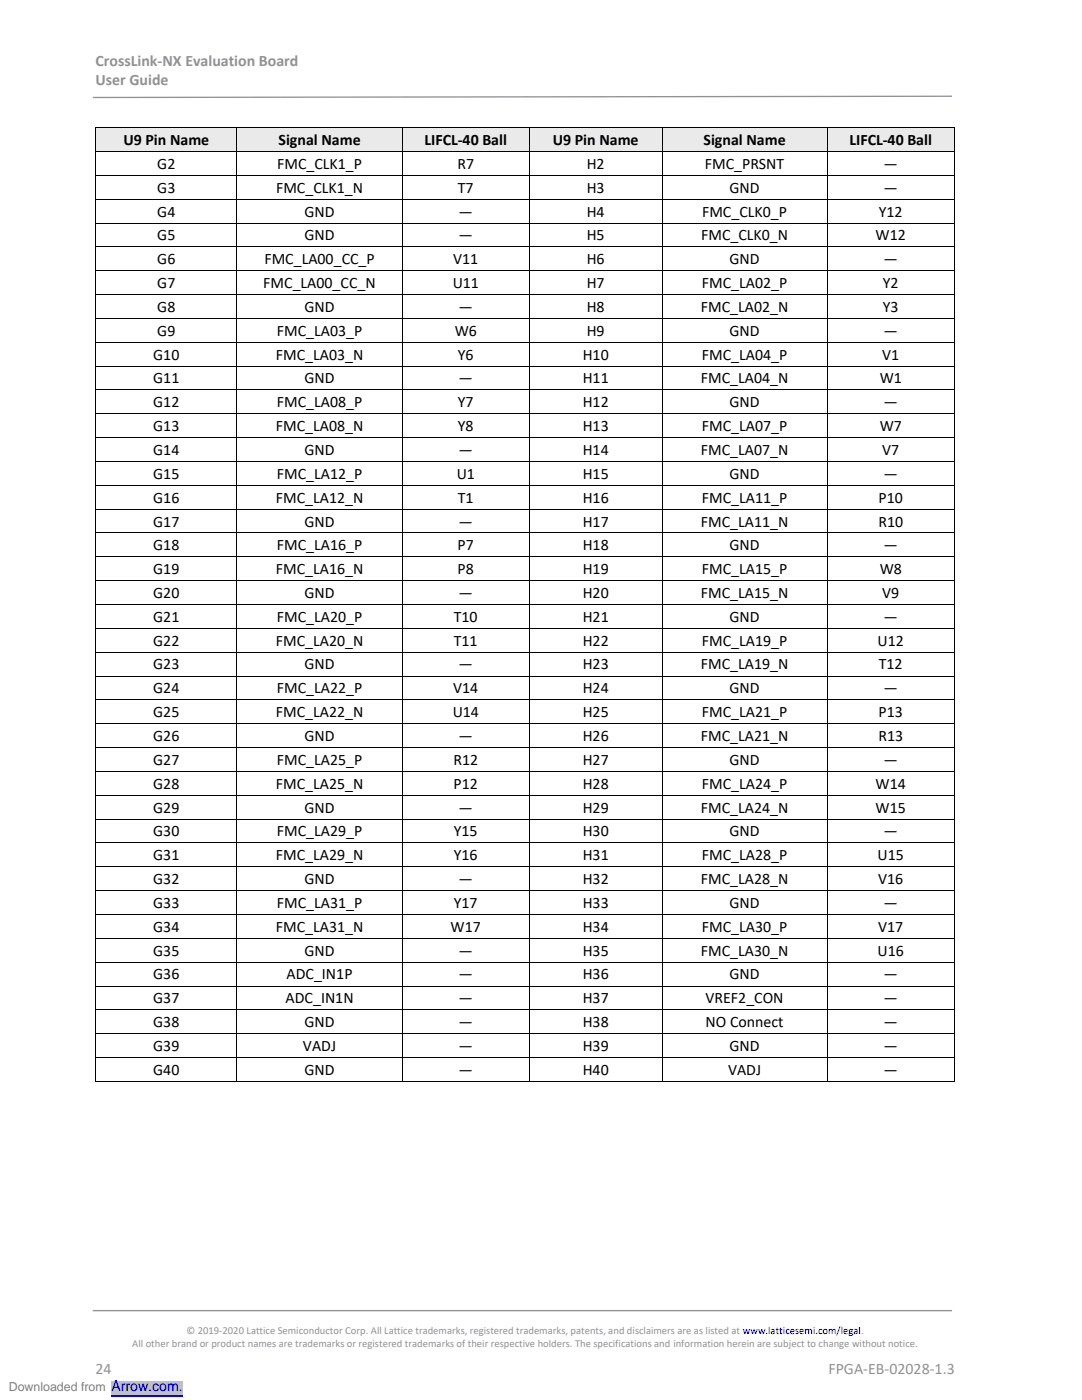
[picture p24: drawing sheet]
<svg xmlns="http://www.w3.org/2000/svg" width="216mm" height="279mm" viewBox="0 0 216 279" stroke-linecap="round" stroke-linejoin="round" font-family="sans-serif">
<defs><g id="words">
<g font-size="3.2" fill="#919195">
<text x="19" y="13.2">CrossLink-NX Evaluation Board</text>
<text x="19" y="17.1">User Guide</text>
<text x="19" y="274.2">24</text>
<text x="165.3" y="274.2">FPGA-EB-02028-1.3</text>
</g>
<g font-size="3.2">
<text x="24.6" y="28.9">U9 Pin Name</text>
<text x="55.6" y="28.9">Signal Name</text>
<text x="84.7" y="28.9">LIFCL-40 Ball</text>
<text x="110.3" y="28.9">U9 Pin Name</text>
<text x="140.4" y="28.9">Signal Name</text>
<text x="169.5" y="28.9">LIFCL-40 Ball</text>
<text x="31.4" y="33.7">G2</text>
<text x="55.3" y="33.7">FMC_CLK1_P</text>
<text x="91.3" y="33.7">R7</text>
<text x="117.1" y="33.7">H2</text>
<text x="140.6" y="33.7">FMC_PRSNT</text>
<text x="176.3" y="33.7">—</text>
<text x="31.4" y="38.5">G3</text>
<text x="55.1" y="38.5">FMC_CLK1_N</text>
<text x="91.4" y="38.5">T7</text>
<text x="117.1" y="38.5">H3</text>
<text x="145.6" y="38.5">GND</text>
<text x="176.3" y="38.5">—</text>
<text x="31.4" y="43.2">G4</text>
<text x="31.4" y="48">G5</text>
<text x="60.8" y="43.2">GND</text>
<text x="60.8" y="48">GND</text>
<text x="91.5" y="43.2">—</text>
<text x="91.5" y="48">—</text>
<text x="117.1" y="43.2">H4</text>
<text x="117.1" y="48">H5</text>
<text x="139.9" y="48">FMC_CLK0_N</text>
<text x="140.1" y="43.2">FMC_CLK0_P</text>
<text x="174.7" y="48">W12</text>
<text x="175.4" y="43.2">Y12</text>
<text x="31.4" y="52.7">G6</text>
<text x="52.8" y="52.7">FMC_LA00_CC_P</text>
<text x="90.4" y="52.7">V11</text>
<text x="117.1" y="52.7">H6</text>
<text x="145.6" y="52.7">GND</text>
<text x="176.3" y="52.7">—</text>
<text x="31.4" y="57.5">G7</text>
<text x="52.5" y="57.5">FMC_LA00_CC_N</text>
<text x="90.3" y="57.5">U11</text>
<text x="117.1" y="57.5">H7</text>
<text x="140.1" y="57.5">FMC_LA02_P</text>
<text x="176.2" y="57.5">Y2</text>
<text x="31.4" y="62.3">G8</text>
<text x="60.8" y="62.3">GND</text>
<text x="91.5" y="62.3">—</text>
<text x="117.1" y="62.3">H8</text>
<text x="139.8" y="62.3">FMC_LA02_N</text>
<text x="176.2" y="62.3">Y3</text>
<text x="30.6" y="71.8">G10</text>
<text x="31.4" y="67">G9</text>
<text x="55" y="71.8">FMC_LA03_N</text>
<text x="55.2" y="67">FMC_LA03_P</text>
<text x="90.7" y="67">W6</text>
<text x="91.4" y="71.8">Y6</text>
<text x="116.3" y="71.8">H10</text>
<text x="117.1" y="67">H9</text>
<text x="140.1" y="71.8">FMC_LA04_P</text>
<text x="145.6" y="67">GND</text>
<text x="176" y="71.8">V1</text>
<text x="176.3" y="67">—</text>
<text x="30.6" y="76.5">G11</text>
<text x="60.8" y="76.5">GND</text>
<text x="91.5" y="76.5">—</text>
<text x="116.3" y="76.5">H11</text>
<text x="139.8" y="76.5">FMC_LA04_N</text>
<text x="175.5" y="76.5">W1</text>
<text x="30.6" y="81.3">G12</text>
<text x="55.2" y="81.3">FMC_LA08_P</text>
<text x="91.4" y="81.3">Y7</text>
<text x="116.3" y="81.3">H12</text>
<text x="145.6" y="81.3">GND</text>
<text x="176.3" y="81.3">—</text>
<text x="30.6" y="86">G13</text>
<text x="55" y="86">FMC_LA08_N</text>
<text x="91.4" y="86">Y8</text>
<text x="116.3" y="86">H13</text>
<text x="140.1" y="86">FMC_LA07_P</text>
<text x="175.5" y="86">W7</text>
<text x="30.6" y="90.8">G14</text>
<text x="30.6" y="95.6">G15</text>
<text x="55.2" y="95.6">FMC_LA12_P</text>
<text x="60.8" y="90.8">GND</text>
<text x="91.1" y="95.6">U1</text>
<text x="91.5" y="90.8">—</text>
<text x="116.3" y="90.8">H14</text>
<text x="116.3" y="95.6">H15</text>
<text x="139.8" y="90.8">FMC_LA07_N</text>
<text x="145.6" y="95.6">GND</text>
<text x="176" y="90.8">V7</text>
<text x="176.3" y="95.6">—</text>
<text x="30.6" y="100.3">G16</text>
<text x="55" y="100.3">FMC_LA12_N</text>
<text x="91.4" y="100.3">T1</text>
<text x="116.3" y="100.3">H16</text>
<text x="140.1" y="100.3">FMC_LA11_P</text>
<text x="175.3" y="100.3">P10</text>
<text x="30.6" y="105.1">G17</text>
<text x="60.8" y="105.1">GND</text>
<text x="91.5" y="105.1">—</text>
<text x="116.3" y="105.1">H17</text>
<text x="139.8" y="105.1">FMC_LA11_N</text>
<text x="175.3" y="105.1">R10</text>
<text x="30.6" y="109.8">G18</text>
<text x="55.2" y="109.8">FMC_LA16_P</text>
<text x="91.3" y="109.8">P7</text>
<text x="116.3" y="109.8">H18</text>
<text x="145.6" y="109.8">GND</text>
<text x="176.3" y="109.8">—</text>
<text x="30.6" y="114.6">G19</text>
<text x="30.6" y="119.3">G20</text>
<text x="55" y="114.6">FMC_LA16_N</text>
<text x="60.8" y="119.3">GND</text>
<text x="91.3" y="114.6">P8</text>
<text x="91.5" y="119.3">—</text>
<text x="116.3" y="114.6">H19</text>
<text x="116.3" y="119.3">H20</text>
<text x="139.8" y="119.3">FMC_LA15_N</text>
<text x="140.1" y="114.6">FMC_LA15_P</text>
<text x="175.5" y="114.6">W8</text>
<text x="176" y="119.3">V9</text>
<text x="30.6" y="124.1">G21</text>
<text x="55.2" y="124.1">FMC_LA20_P</text>
<text x="90.6" y="124.1">T10</text>
<text x="116.3" y="124.1">H21</text>
<text x="145.6" y="124.1">GND</text>
<text x="176.3" y="124.1">—</text>
<text x="30.6" y="128.9">G22</text>
<text x="55" y="128.9">FMC_LA20_N</text>
<text x="90.6" y="128.9">T11</text>
<text x="116.3" y="128.9">H22</text>
<text x="140.1" y="128.9">FMC_LA19_P</text>
<text x="175.1" y="128.9">U12</text>
<text x="30.6" y="133.6">G23</text>
<text x="60.8" y="133.6">GND</text>
<text x="91.5" y="133.6">—</text>
<text x="116.3" y="133.6">H23</text>
<text x="139.8" y="133.6">FMC_LA19_N</text>
<text x="175.4" y="133.6">T12</text>
<text x="30.6" y="138.4">G24</text>
<text x="30.6" y="143.1">G25</text>
<text x="55" y="143.1">FMC_LA22_N</text>
<text x="55.2" y="138.4">FMC_LA22_P</text>
<text x="90.3" y="143.1">U14</text>
<text x="90.4" y="138.4">V14</text>
<text x="116.3" y="138.4">H24</text>
<text x="116.3" y="143.1">H25</text>
<text x="140.1" y="143.1">FMC_LA21_P</text>
<text x="145.6" y="138.4">GND</text>
<text x="175.3" y="143.1">P13</text>
<text x="176.3" y="138.4">—</text>
<text x="30.6" y="147.9">G26</text>
<text x="60.8" y="147.9">GND</text>
<text x="91.5" y="147.9">—</text>
<text x="116.3" y="147.9">H26</text>
<text x="139.8" y="147.9">FMC_LA21_N</text>
<text x="175.3" y="147.9">R13</text>
<text x="30.6" y="152.6">G27</text>
<text x="55.2" y="152.6">FMC_LA25_P</text>
<text x="90.5" y="152.6">R12</text>
<text x="116.3" y="152.6">H27</text>
<text x="145.6" y="152.6">GND</text>
<text x="176.3" y="152.6">—</text>
<text x="30.6" y="157.4">G28</text>
<text x="55" y="157.4">FMC_LA25_N</text>
<text x="90.5" y="157.4">P12</text>
<text x="116.3" y="157.4">H28</text>
<text x="140.1" y="157.4">FMC_LA24_P</text>
<text x="174.7" y="157.4">W14</text>
<text x="30.6" y="162.2">G29</text>
<text x="30.6" y="166.9">G30</text>
<text x="55.2" y="166.9">FMC_LA29_P</text>
<text x="60.8" y="162.2">GND</text>
<text x="90.6" y="166.9">Y15</text>
<text x="91.5" y="162.2">—</text>
<text x="116.3" y="162.2">H29</text>
<text x="116.3" y="166.9">H30</text>
<text x="139.8" y="162.2">FMC_LA24_N</text>
<text x="145.6" y="166.9">GND</text>
<text x="174.7" y="162.2">W15</text>
<text x="176.3" y="166.9">—</text>
<text x="30.6" y="171.7">G31</text>
<text x="55" y="171.7">FMC_LA29_N</text>
<text x="90.6" y="171.7">Y16</text>
<text x="116.3" y="171.7">H31</text>
<text x="140.1" y="171.7">FMC_LA28_P</text>
<text x="175.1" y="171.7">U15</text>
<text x="30.6" y="176.4">G32</text>
<text x="60.8" y="176.4">GND</text>
<text x="91.5" y="176.4">—</text>
<text x="116.3" y="176.4">H32</text>
<text x="139.8" y="176.4">FMC_LA28_N</text>
<text x="175.2" y="176.4">V16</text>
<text x="30.6" y="181.2">G33</text>
<text x="30.6" y="186">G34</text>
<text x="55" y="186">FMC_LA31_N</text>
<text x="55.2" y="181.2">FMC_LA31_P</text>
<text x="89.9" y="186">W17</text>
<text x="90.6" y="181.2">Y17</text>
<text x="116.3" y="181.2">H33</text>
<text x="116.3" y="186">H34</text>
<text x="140.1" y="186">FMC_LA30_P</text>
<text x="145.6" y="181.2">GND</text>
<text x="175.2" y="186">V17</text>
<text x="176.3" y="181.2">—</text>
<text x="30.6" y="190.7">G35</text>
<text x="60.8" y="190.7">GND</text>
<text x="91.5" y="190.7">—</text>
<text x="116.3" y="190.7">H35</text>
<text x="139.8" y="190.7">FMC_LA30_N</text>
<text x="175.1" y="190.7">U16</text>
<text x="30.6" y="195.5">G36</text>
<text x="57.2" y="195.5">ADC_IN1P</text>
<text x="91.5" y="195.5">—</text>
<text x="116.3" y="195.5">H36</text>
<text x="145.6" y="195.5">GND</text>
<text x="176.3" y="195.5">—</text>
<text x="30.6" y="200.2">G37</text>
<text x="57" y="200.2">ADC_IN1N</text>
<text x="91.5" y="200.2">—</text>
<text x="116.3" y="200.2">H37</text>
<text x="140.8" y="200.2">VREF2_CON</text>
<text x="176.3" y="200.2">—</text>
<text x="30.6" y="205">G38</text>
<text x="30.6" y="209.8">G39</text>
<text x="60.5" y="209.8">VADJ</text>
<text x="60.8" y="205">GND</text>
<text x="91.5" y="205">—</text>
<text x="91.5" y="209.8">—</text>
<text x="116.3" y="205">H38</text>
<text x="116.3" y="209.8">H39</text>
<text x="140.8" y="205">NO Connect</text>
<text x="145.6" y="209.8">GND</text>
<text x="176.3" y="205">—</text>
<text x="176.3" y="209.8">—</text>
<text x="30.6" y="214.5">G40</text>
<text x="60.8" y="214.5">GND</text>
<text x="91.5" y="214.5">—</text>
<text x="116.3" y="214.5">H40</text>
<text x="145.3" y="214.5">VADJ</text>
<text x="176.3" y="214.5">—</text>
</g>
<text font-size="2.8" fill="#00f" x="22.2" y="277.6">Arrow.com.</text>
<text font-size="2.5" fill="#808080" x="1.8" y="277.6">Downloaded from</text>
<g font-size="2.1" fill="#919195">
<text x="26.4" y="268.9">All other brand or product names are trademarks or registered trademarks of their respective holders. The specifications and information herein are subject to change without notice.</text>
<text x="37.2" y="266.3">© 2019-2020 Lattice Semiconductor Corp. All Lattice trademarks, registered trademarks, patents, and disclaimers are as listed at www.latticesemi.com/legal.</text>
</g>
</g></defs>
<path d="M190 19.2l-171.5 .3M18.5 261.6h171.5" fill="none" stroke="#919195" stroke-width=".26"/>
<g fill="#eaeaea">
<path d="M19.2 25.6h28v4.6h-28z" fill-rule="evenodd"/>
<path d="M21 25.6h24.4v4.6h-24.4z" fill-rule="evenodd"/>
<path d="M47.3 25.6h32.9v4.6h-32.9z" fill-rule="evenodd"/>
<path d="M49.2 25.6h29.2v4.6h-29.2z" fill-rule="evenodd"/>
<path d="M80.3 25.6h25.3v4.6h-25.3z" fill-rule="evenodd"/>
<path d="M82.2 25.6h21.5v4.6h-21.5z" fill-rule="evenodd"/>
<path d="M105.6 25.6h26.4v4.6h-26.4z" fill-rule="evenodd"/>
<path d="M107.6 25.6h22.6v4.6h-22.6z" fill-rule="evenodd"/>
<path d="M132.1 25.6h32.9v4.6h-32.9z" fill-rule="evenodd"/>
<path d="M134 25.6h29.2v4.6h-29.2z" fill-rule="evenodd"/>
<path d="M165.1 25.6h25.3v4.6h-25.3z" fill-rule="evenodd"/>
<path d="M167 25.6h21.5v4.6h-21.5z" fill-rule="evenodd"/>
</g>
<g fill="#000">
<path d="M19 25.4h.2v.2h-.2z" fill-rule="evenodd"/>
<path d="M19 25.4h.2v.2h-.2z" fill-rule="evenodd"/>
<path d="M19 30.2h.2v.1h-.2z" fill-rule="evenodd"/>
<path d="M19 34.9h.2v.2h-.2z" fill-rule="evenodd"/>
<path d="M19 39.7h.2v.1h-.2z" fill-rule="evenodd"/>
<path d="M47.2 25.4h.2v.2h-.2z" fill-rule="evenodd"/>
<path d="M47.2 30.2h.2v.1h-.2z" fill-rule="evenodd"/>
<path d="M47.2 34.9h.2v.2h-.2z" fill-rule="evenodd"/>
<path d="M47.2 39.7h.2v.1h-.2z" fill-rule="evenodd"/>
<path d="M80.2 25.4h.2v.2h-.2z" fill-rule="evenodd"/>
<path d="M80.2 30.2h.2v.1h-.2z" fill-rule="evenodd"/>
<path d="M80.2 34.9h.2v.2h-.2z" fill-rule="evenodd"/>
<path d="M80.2 39.7h.2v.1h-.2z" fill-rule="evenodd"/>
<path d="M105.6 25.4h.1v.2h-.1z" fill-rule="evenodd"/>
<path d="M105.6 30.2h.1v.1h-.1z" fill-rule="evenodd"/>
<path d="M105.6 34.9h.1v.2h-.1z" fill-rule="evenodd"/>
<path d="M105.6 39.7h.1v.1h-.1z" fill-rule="evenodd"/>
<path d="M132 25.4h.2v.2h-.2z" fill-rule="evenodd"/>
<path d="M132 30.2h.2v.1h-.2z" fill-rule="evenodd"/>
<path d="M132 34.9h.2v.2h-.2z" fill-rule="evenodd"/>
<path d="M132 39.7h.2v.1h-.2z" fill-rule="evenodd"/>
<path d="M165 25.4h.2v.2h-.2z" fill-rule="evenodd"/>
<path d="M165 30.2h.2v.1h-.2z" fill-rule="evenodd"/>
<path d="M165 34.9h.2v.2h-.2z" fill-rule="evenodd"/>
<path d="M165 39.7h.2v.1h-.2z" fill-rule="evenodd"/>
<path d="M190.4 25.4h.1v.2h-.1z" fill-rule="evenodd"/>
<path d="M190.4 25.4h.1v.2h-.1z" fill-rule="evenodd"/>
<path d="M190.4 30.2h.1v.1h-.1z" fill-rule="evenodd"/>
<path d="M190.4 34.9h.1v.2h-.1z" fill-rule="evenodd"/>
<path d="M190.4 39.7h.1v.1h-.1z" fill-rule="evenodd"/>
<path d="M19 44.4h.2v.2h-.2z" fill-rule="evenodd"/>
<path d="M19 49.2h.2v.2h-.2z" fill-rule="evenodd"/>
<path d="M19 54h.2v.1h-.2z" fill-rule="evenodd"/>
<path d="M19 58.7h.2v.2h-.2z" fill-rule="evenodd"/>
<path d="M47.2 44.4h.2v.2h-.2z" fill-rule="evenodd"/>
<path d="M47.2 49.2h.2v.2h-.2z" fill-rule="evenodd"/>
<path d="M47.2 54h.2v.1h-.2z" fill-rule="evenodd"/>
<path d="M47.2 58.7h.2v.2h-.2z" fill-rule="evenodd"/>
<path d="M80.2 44.4h.2v.2h-.2z" fill-rule="evenodd"/>
<path d="M80.2 49.2h.2v.2h-.2z" fill-rule="evenodd"/>
<path d="M80.2 54h.2v.1h-.2z" fill-rule="evenodd"/>
<path d="M80.2 58.7h.2v.2h-.2z" fill-rule="evenodd"/>
<path d="M105.6 44.4h.1v.2h-.1z" fill-rule="evenodd"/>
<path d="M105.6 49.2h.1v.2h-.1z" fill-rule="evenodd"/>
<path d="M105.6 54h.1v.1h-.1z" fill-rule="evenodd"/>
<path d="M105.6 58.7h.1v.2h-.1z" fill-rule="evenodd"/>
<path d="M132 44.4h.2v.2h-.2z" fill-rule="evenodd"/>
<path d="M132 49.2h.2v.2h-.2z" fill-rule="evenodd"/>
<path d="M132 54h.2v.1h-.2z" fill-rule="evenodd"/>
<path d="M132 58.7h.2v.2h-.2z" fill-rule="evenodd"/>
<path d="M165 44.4h.2v.2h-.2z" fill-rule="evenodd"/>
<path d="M165 49.2h.2v.2h-.2z" fill-rule="evenodd"/>
<path d="M165 54h.2v.1h-.2z" fill-rule="evenodd"/>
<path d="M165 58.7h.2v.2h-.2z" fill-rule="evenodd"/>
<path d="M190.4 44.4h.1v.2h-.1z" fill-rule="evenodd"/>
<path d="M190.4 49.2h.1v.2h-.1z" fill-rule="evenodd"/>
<path d="M190.4 54h.1v.1h-.1z" fill-rule="evenodd"/>
<path d="M190.4 58.7h.1v.2h-.1z" fill-rule="evenodd"/>
<path d="M19 63.5h.2v.1h-.2z" fill-rule="evenodd"/>
<path d="M19 68.2h.2v.2h-.2z" fill-rule="evenodd"/>
<path d="M19 73h.2v.2h-.2z" fill-rule="evenodd"/>
<path d="M19 77.7h.2v.2h-.2z" fill-rule="evenodd"/>
<path d="M47.2 63.5h.2v.1h-.2z" fill-rule="evenodd"/>
<path d="M47.2 68.2h.2v.2h-.2z" fill-rule="evenodd"/>
<path d="M47.2 73h.2v.2h-.2z" fill-rule="evenodd"/>
<path d="M47.2 77.7h.2v.2h-.2z" fill-rule="evenodd"/>
<path d="M80.2 63.5h.2v.1h-.2z" fill-rule="evenodd"/>
<path d="M80.2 68.2h.2v.2h-.2z" fill-rule="evenodd"/>
<path d="M80.2 73h.2v.2h-.2z" fill-rule="evenodd"/>
<path d="M80.2 77.7h.2v.2h-.2z" fill-rule="evenodd"/>
<path d="M105.6 63.5h.1v.1h-.1z" fill-rule="evenodd"/>
<path d="M105.6 68.2h.1v.2h-.1z" fill-rule="evenodd"/>
<path d="M105.6 73h.1v.2h-.1z" fill-rule="evenodd"/>
<path d="M105.6 77.7h.1v.2h-.1z" fill-rule="evenodd"/>
<path d="M132 63.5h.2v.1h-.2z" fill-rule="evenodd"/>
<path d="M132 68.2h.2v.2h-.2z" fill-rule="evenodd"/>
<path d="M132 73h.2v.2h-.2z" fill-rule="evenodd"/>
<path d="M132 77.7h.2v.2h-.2z" fill-rule="evenodd"/>
<path d="M165 63.5h.2v.1h-.2z" fill-rule="evenodd"/>
<path d="M165 68.2h.2v.2h-.2z" fill-rule="evenodd"/>
<path d="M165 73h.2v.2h-.2z" fill-rule="evenodd"/>
<path d="M165 77.7h.2v.2h-.2z" fill-rule="evenodd"/>
<path d="M190.4 63.5h.1v.1h-.1z" fill-rule="evenodd"/>
<path d="M190.4 68.2h.1v.2h-.1z" fill-rule="evenodd"/>
<path d="M190.4 73h.1v.2h-.1z" fill-rule="evenodd"/>
<path d="M190.4 77.7h.1v.2h-.1z" fill-rule="evenodd"/>
<path d="M19 82.5h.2v.2h-.2z" fill-rule="evenodd"/>
<path d="M19 87.3h.2v.1h-.2z" fill-rule="evenodd"/>
<path d="M19 92h.2v.2h-.2z" fill-rule="evenodd"/>
<path d="M19 96.8h.2v.2h-.2z" fill-rule="evenodd"/>
<path d="M47.2 82.5h.2v.2h-.2z" fill-rule="evenodd"/>
<path d="M47.2 87.3h.2v.1h-.2z" fill-rule="evenodd"/>
<path d="M47.2 92h.2v.2h-.2z" fill-rule="evenodd"/>
<path d="M47.2 96.8h.2v.2h-.2z" fill-rule="evenodd"/>
<path d="M80.2 82.5h.2v.2h-.2z" fill-rule="evenodd"/>
<path d="M80.2 87.3h.2v.1h-.2z" fill-rule="evenodd"/>
<path d="M80.2 92h.2v.2h-.2z" fill-rule="evenodd"/>
<path d="M80.2 96.8h.2v.2h-.2z" fill-rule="evenodd"/>
<path d="M105.6 82.5h.1v.2h-.1z" fill-rule="evenodd"/>
<path d="M105.6 87.3h.1v.1h-.1z" fill-rule="evenodd"/>
<path d="M105.6 92h.1v.2h-.1z" fill-rule="evenodd"/>
<path d="M105.6 96.8h.1v.2h-.1z" fill-rule="evenodd"/>
<path d="M132 82.5h.2v.2h-.2z" fill-rule="evenodd"/>
<path d="M132 87.3h.2v.1h-.2z" fill-rule="evenodd"/>
<path d="M132 92h.2v.2h-.2z" fill-rule="evenodd"/>
<path d="M132 96.8h.2v.2h-.2z" fill-rule="evenodd"/>
<path d="M165 82.5h.2v.2h-.2z" fill-rule="evenodd"/>
<path d="M165 87.3h.2v.1h-.2z" fill-rule="evenodd"/>
<path d="M165 92h.2v.2h-.2z" fill-rule="evenodd"/>
<path d="M165 96.8h.2v.2h-.2z" fill-rule="evenodd"/>
<path d="M190.4 82.5h.1v.2h-.1z" fill-rule="evenodd"/>
<path d="M190.4 87.3h.1v.1h-.1z" fill-rule="evenodd"/>
<path d="M190.4 92h.1v.2h-.1z" fill-rule="evenodd"/>
<path d="M190.4 96.8h.1v.2h-.1z" fill-rule="evenodd"/>
<path d="M19 101.5h.2v.2h-.2z" fill-rule="evenodd"/>
<path d="M19 106.3h.2v.2h-.2z" fill-rule="evenodd"/>
<path d="M19 111h.2v.2h-.2z" fill-rule="evenodd"/>
<path d="M19 115.8h.2v.2h-.2z" fill-rule="evenodd"/>
<path d="M47.2 101.5h.2v.2h-.2z" fill-rule="evenodd"/>
<path d="M47.2 106.3h.2v.2h-.2z" fill-rule="evenodd"/>
<path d="M47.2 111h.2v.2h-.2z" fill-rule="evenodd"/>
<path d="M47.2 115.8h.2v.2h-.2z" fill-rule="evenodd"/>
<path d="M80.2 101.5h.2v.2h-.2z" fill-rule="evenodd"/>
<path d="M80.2 106.3h.2v.2h-.2z" fill-rule="evenodd"/>
<path d="M80.2 111h.2v.2h-.2z" fill-rule="evenodd"/>
<path d="M80.2 115.8h.2v.2h-.2z" fill-rule="evenodd"/>
<path d="M105.6 101.5h.1v.2h-.1z" fill-rule="evenodd"/>
<path d="M105.6 106.3h.1v.2h-.1z" fill-rule="evenodd"/>
<path d="M105.6 111h.1v.2h-.1z" fill-rule="evenodd"/>
<path d="M105.6 115.8h.1v.2h-.1z" fill-rule="evenodd"/>
<path d="M132 101.5h.2v.2h-.2z" fill-rule="evenodd"/>
<path d="M132 106.3h.2v.2h-.2z" fill-rule="evenodd"/>
<path d="M132 111h.2v.2h-.2z" fill-rule="evenodd"/>
<path d="M132 115.8h.2v.2h-.2z" fill-rule="evenodd"/>
<path d="M165 101.5h.2v.2h-.2z" fill-rule="evenodd"/>
<path d="M165 106.3h.2v.2h-.2z" fill-rule="evenodd"/>
<path d="M165 111h.2v.2h-.2z" fill-rule="evenodd"/>
<path d="M165 115.8h.2v.2h-.2z" fill-rule="evenodd"/>
<path d="M190.4 101.5h.1v.2h-.1z" fill-rule="evenodd"/>
<path d="M190.4 106.3h.1v.2h-.1z" fill-rule="evenodd"/>
<path d="M190.4 111h.1v.2h-.1z" fill-rule="evenodd"/>
<path d="M190.4 115.8h.1v.2h-.1z" fill-rule="evenodd"/>
<path d="M19 120.6h.2v.1h-.2z" fill-rule="evenodd"/>
<path d="M19 125.3h.2v.2h-.2z" fill-rule="evenodd"/>
<path d="M19 130.1h.2v.1h-.2z" fill-rule="evenodd"/>
<path d="M19 134.8h.2v.2h-.2z" fill-rule="evenodd"/>
<path d="M19 139.6h.2v.2h-.2z" fill-rule="evenodd"/>
<path d="M47.2 120.6h.2v.1h-.2z" fill-rule="evenodd"/>
<path d="M47.2 125.3h.2v.2h-.2z" fill-rule="evenodd"/>
<path d="M47.2 130.1h.2v.1h-.2z" fill-rule="evenodd"/>
<path d="M47.2 134.8h.2v.2h-.2z" fill-rule="evenodd"/>
<path d="M47.2 139.6h.2v.2h-.2z" fill-rule="evenodd"/>
<path d="M80.2 120.6h.2v.1h-.2z" fill-rule="evenodd"/>
<path d="M80.2 125.3h.2v.2h-.2z" fill-rule="evenodd"/>
<path d="M80.2 130.1h.2v.1h-.2z" fill-rule="evenodd"/>
<path d="M80.2 134.8h.2v.2h-.2z" fill-rule="evenodd"/>
<path d="M80.2 139.6h.2v.2h-.2z" fill-rule="evenodd"/>
<path d="M105.6 120.6h.1v.1h-.1z" fill-rule="evenodd"/>
<path d="M105.6 125.3h.1v.2h-.1z" fill-rule="evenodd"/>
<path d="M105.6 130.1h.1v.1h-.1z" fill-rule="evenodd"/>
<path d="M105.6 134.8h.1v.2h-.1z" fill-rule="evenodd"/>
<path d="M105.6 139.6h.1v.2h-.1z" fill-rule="evenodd"/>
<path d="M132 120.6h.2v.1h-.2z" fill-rule="evenodd"/>
<path d="M132 125.3h.2v.2h-.2z" fill-rule="evenodd"/>
<path d="M132 130.1h.2v.1h-.2z" fill-rule="evenodd"/>
<path d="M132 134.8h.2v.2h-.2z" fill-rule="evenodd"/>
<path d="M132 139.6h.2v.2h-.2z" fill-rule="evenodd"/>
<path d="M165 120.6h.2v.1h-.2z" fill-rule="evenodd"/>
<path d="M165 125.3h.2v.2h-.2z" fill-rule="evenodd"/>
<path d="M165 130.1h.2v.1h-.2z" fill-rule="evenodd"/>
<path d="M165 134.8h.2v.2h-.2z" fill-rule="evenodd"/>
<path d="M165 139.6h.2v.2h-.2z" fill-rule="evenodd"/>
<path d="M190.4 120.6h.1v.1h-.1z" fill-rule="evenodd"/>
<path d="M190.4 125.3h.1v.2h-.1z" fill-rule="evenodd"/>
<path d="M190.4 130.1h.1v.1h-.1z" fill-rule="evenodd"/>
<path d="M190.4 134.8h.1v.2h-.1z" fill-rule="evenodd"/>
<path d="M190.4 139.6h.1v.2h-.1z" fill-rule="evenodd"/>
<path d="M19 144.3h.2v.2h-.2z" fill-rule="evenodd"/>
<path d="M19 149.1h.2v.2h-.2z" fill-rule="evenodd"/>
<path d="M19 153.9h.2v.1h-.2z" fill-rule="evenodd"/>
<path d="M19 158.6h.2v.2h-.2z" fill-rule="evenodd"/>
<path d="M47.2 144.3h.2v.2h-.2z" fill-rule="evenodd"/>
<path d="M47.2 149.1h.2v.2h-.2z" fill-rule="evenodd"/>
<path d="M47.2 153.9h.2v.1h-.2z" fill-rule="evenodd"/>
<path d="M47.2 158.6h.2v.2h-.2z" fill-rule="evenodd"/>
<path d="M80.2 144.3h.2v.2h-.2z" fill-rule="evenodd"/>
<path d="M80.2 149.1h.2v.2h-.2z" fill-rule="evenodd"/>
<path d="M80.2 153.9h.2v.1h-.2z" fill-rule="evenodd"/>
<path d="M80.2 158.6h.2v.2h-.2z" fill-rule="evenodd"/>
<path d="M105.6 144.3h.1v.2h-.1z" fill-rule="evenodd"/>
<path d="M105.6 149.1h.1v.2h-.1z" fill-rule="evenodd"/>
<path d="M105.6 153.9h.1v.1h-.1z" fill-rule="evenodd"/>
<path d="M105.6 158.6h.1v.2h-.1z" fill-rule="evenodd"/>
<path d="M132 144.3h.2v.2h-.2z" fill-rule="evenodd"/>
<path d="M132 149.1h.2v.2h-.2z" fill-rule="evenodd"/>
<path d="M132 153.9h.2v.1h-.2z" fill-rule="evenodd"/>
<path d="M132 158.6h.2v.2h-.2z" fill-rule="evenodd"/>
<path d="M165 144.3h.2v.2h-.2z" fill-rule="evenodd"/>
<path d="M165 149.1h.2v.2h-.2z" fill-rule="evenodd"/>
<path d="M165 153.9h.2v.1h-.2z" fill-rule="evenodd"/>
<path d="M165 158.6h.2v.2h-.2z" fill-rule="evenodd"/>
<path d="M190.4 144.3h.1v.2h-.1z" fill-rule="evenodd"/>
<path d="M190.4 149.1h.1v.2h-.1z" fill-rule="evenodd"/>
<path d="M190.4 153.9h.1v.1h-.1z" fill-rule="evenodd"/>
<path d="M190.4 158.6h.1v.2h-.1z" fill-rule="evenodd"/>
<path d="M19 163.4h.2v.1h-.2z" fill-rule="evenodd"/>
<path d="M19 168.1h.2v.2h-.2z" fill-rule="evenodd"/>
<path d="M19 172.9h.2v.2h-.2z" fill-rule="evenodd"/>
<path d="M19 177.7h.2v.1h-.2z" fill-rule="evenodd"/>
<path d="M47.2 163.4h.2v.1h-.2z" fill-rule="evenodd"/>
<path d="M47.2 168.1h.2v.2h-.2z" fill-rule="evenodd"/>
<path d="M47.2 172.9h.2v.2h-.2z" fill-rule="evenodd"/>
<path d="M47.2 177.7h.2v.1h-.2z" fill-rule="evenodd"/>
<path d="M80.2 163.4h.2v.1h-.2z" fill-rule="evenodd"/>
<path d="M80.2 168.1h.2v.2h-.2z" fill-rule="evenodd"/>
<path d="M80.2 172.9h.2v.2h-.2z" fill-rule="evenodd"/>
<path d="M80.2 177.7h.2v.1h-.2z" fill-rule="evenodd"/>
<path d="M105.6 163.4h.1v.1h-.1z" fill-rule="evenodd"/>
<path d="M105.6 168.1h.1v.2h-.1z" fill-rule="evenodd"/>
<path d="M105.6 172.9h.1v.2h-.1z" fill-rule="evenodd"/>
<path d="M105.6 177.7h.1v.1h-.1z" fill-rule="evenodd"/>
<path d="M132 163.4h.2v.1h-.2z" fill-rule="evenodd"/>
<path d="M132 168.1h.2v.2h-.2z" fill-rule="evenodd"/>
<path d="M132 172.9h.2v.2h-.2z" fill-rule="evenodd"/>
<path d="M132 177.7h.2v.1h-.2z" fill-rule="evenodd"/>
<path d="M165 163.4h.2v.1h-.2z" fill-rule="evenodd"/>
<path d="M165 168.1h.2v.2h-.2z" fill-rule="evenodd"/>
<path d="M165 172.9h.2v.2h-.2z" fill-rule="evenodd"/>
<path d="M165 177.7h.2v.1h-.2z" fill-rule="evenodd"/>
<path d="M190.4 163.4h.1v.1h-.1z" fill-rule="evenodd"/>
<path d="M190.4 168.1h.1v.2h-.1z" fill-rule="evenodd"/>
<path d="M190.4 172.9h.1v.2h-.1z" fill-rule="evenodd"/>
<path d="M190.4 177.7h.1v.1h-.1z" fill-rule="evenodd"/>
<path d="M19 182.4h.2v.2h-.2z" fill-rule="evenodd"/>
<path d="M19 187.2h.2v.1h-.2z" fill-rule="evenodd"/>
<path d="M19 191.9h.2v.2h-.2z" fill-rule="evenodd"/>
<path d="M19 196.7h.2v.2h-.2z" fill-rule="evenodd"/>
<path d="M47.2 182.4h.2v.2h-.2z" fill-rule="evenodd"/>
<path d="M47.2 187.2h.2v.1h-.2z" fill-rule="evenodd"/>
<path d="M47.2 191.9h.2v.2h-.2z" fill-rule="evenodd"/>
<path d="M47.2 196.7h.2v.2h-.2z" fill-rule="evenodd"/>
<path d="M80.2 182.4h.2v.2h-.2z" fill-rule="evenodd"/>
<path d="M80.2 187.2h.2v.1h-.2z" fill-rule="evenodd"/>
<path d="M80.2 191.9h.2v.2h-.2z" fill-rule="evenodd"/>
<path d="M80.2 196.7h.2v.2h-.2z" fill-rule="evenodd"/>
<path d="M105.6 182.4h.1v.2h-.1z" fill-rule="evenodd"/>
<path d="M105.6 187.2h.1v.1h-.1z" fill-rule="evenodd"/>
<path d="M105.6 191.9h.1v.2h-.1z" fill-rule="evenodd"/>
<path d="M105.6 196.7h.1v.2h-.1z" fill-rule="evenodd"/>
<path d="M132 182.4h.2v.2h-.2z" fill-rule="evenodd"/>
<path d="M132 187.2h.2v.1h-.2z" fill-rule="evenodd"/>
<path d="M132 191.9h.2v.2h-.2z" fill-rule="evenodd"/>
<path d="M132 196.7h.2v.2h-.2z" fill-rule="evenodd"/>
<path d="M165 182.4h.2v.2h-.2z" fill-rule="evenodd"/>
<path d="M165 187.2h.2v.1h-.2z" fill-rule="evenodd"/>
<path d="M165 191.9h.2v.2h-.2z" fill-rule="evenodd"/>
<path d="M165 196.7h.2v.2h-.2z" fill-rule="evenodd"/>
<path d="M190.4 182.4h.1v.2h-.1z" fill-rule="evenodd"/>
<path d="M190.4 187.2h.1v.1h-.1z" fill-rule="evenodd"/>
<path d="M190.4 191.9h.1v.2h-.1z" fill-rule="evenodd"/>
<path d="M190.4 196.7h.1v.2h-.1z" fill-rule="evenodd"/>
<path d="M19 201.5h.2v.1h-.2z" fill-rule="evenodd"/>
<path d="M19 206.2h.2v.2h-.2z" fill-rule="evenodd"/>
<path d="M19 211h.2v.1h-.2z" fill-rule="evenodd"/>
<path d="M19 215.7h.2v.2h-.2z" fill-rule="evenodd"/>
<path d="M19 215.7h.2v.2h-.2z" fill-rule="evenodd"/>
<path d="M47.2 201.5h.2v.1h-.2z" fill-rule="evenodd"/>
<path d="M47.2 206.2h.2v.2h-.2z" fill-rule="evenodd"/>
<path d="M47.2 211h.2v.1h-.2z" fill-rule="evenodd"/>
<path d="M47.2 215.7h.2v.2h-.2z" fill-rule="evenodd"/>
<path d="M80.2 201.5h.2v.1h-.2z" fill-rule="evenodd"/>
<path d="M80.2 206.2h.2v.2h-.2z" fill-rule="evenodd"/>
<path d="M80.2 211h.2v.1h-.2z" fill-rule="evenodd"/>
<path d="M80.2 215.7h.2v.2h-.2z" fill-rule="evenodd"/>
<path d="M105.6 201.5h.1v.1h-.1z" fill-rule="evenodd"/>
<path d="M105.6 206.2h.1v.2h-.1z" fill-rule="evenodd"/>
<path d="M105.6 211h.1v.1h-.1z" fill-rule="evenodd"/>
<path d="M105.6 215.7h.1v.2h-.1z" fill-rule="evenodd"/>
<path d="M132 201.5h.2v.1h-.2z" fill-rule="evenodd"/>
<path d="M132 206.2h.2v.2h-.2z" fill-rule="evenodd"/>
<path d="M132 211h.2v.1h-.2z" fill-rule="evenodd"/>
<path d="M132 215.7h.2v.2h-.2z" fill-rule="evenodd"/>
<path d="M165 201.5h.2v.1h-.2z" fill-rule="evenodd"/>
<path d="M165 206.2h.2v.2h-.2z" fill-rule="evenodd"/>
<path d="M165 211h.2v.1h-.2z" fill-rule="evenodd"/>
<path d="M165 215.7h.2v.2h-.2z" fill-rule="evenodd"/>
<path d="M190.4 201.5h.1v.1h-.1z" fill-rule="evenodd"/>
<path d="M190.4 206.2h.1v.2h-.1z" fill-rule="evenodd"/>
<path d="M190.4 211h.1v.1h-.1z" fill-rule="evenodd"/>
<path d="M190.4 215.7h.1v.2h-.1z" fill-rule="evenodd"/>
<path d="M190.4 215.7h.1v.2h-.1z" fill-rule="evenodd"/>
</g>
<g fill="none" stroke="#000" stroke-width=".2">
<path d="M19.1 25.6v4.6M19.1 30.3v4.6M19.1 35.1v4.6M19.1 39.8v4.6M19.2 25.5h28M19.2 30.2h28M19.2 35h28M19.2 39.8h28M47.3 25.6v4.6M47.3 30.3v4.6M47.3 35.1v4.6M47.3 39.8v4.6"/>
<path d="M47.4 25.5h32.8M47.4 30.2h32.8M47.4 35h32.8M47.4 39.8h32.8M80.3 25.6v4.6M80.3 30.3v4.6M80.3 35.1v4.6M80.3 39.8v4.6M80.4 25.5h25.2M80.4 30.2h25.2M80.4 35h25.2M80.4 39.8h25.2"/>
<path d="M105.6 25.6v4.6M105.6 30.3v4.6M105.6 35.1v4.6M105.6 39.8v4.6M105.7 25.5h26.3M105.7 30.2h26.3M105.7 35h26.3M105.7 39.8h26.3M132.1 25.6v4.6M132.1 30.3v4.6M132.1 35.1v4.6M132.1 39.8v4.6"/>
<path d="M132.2 25.5h32.8M132.2 30.2h32.8M132.2 35h32.8M132.2 39.8h32.8M165.1 25.6v4.6M165.1 30.3v4.6M165.1 35.1v4.6M165.1 39.8v4.6M165.2 25.5h25.2M165.2 30.2h25.2M165.2 35h25.2M165.2 39.8h25.2"/>
<path d="M190.4 25.6v4.6M190.4 30.3v4.6M190.4 35.1v4.6M190.4 39.8v4.6M19.1 44.6v4.6M19.1 49.4v4.6M19.1 54.1v4.6M19.1 58.9v4.6M19.2 44.5h28M19.2 49.3h28M19.2 54h28M19.2 58.8h28"/>
<path d="M47.3 44.6v4.6M47.3 49.4v4.6M47.3 54.1v4.6M47.3 58.9v4.6M47.4 44.5h32.8M47.4 49.3h32.8M47.4 54h32.8M47.4 58.8h32.8M80.3 44.6v4.6M80.3 49.4v4.6M80.3 54.1v4.6M80.3 58.9v4.6"/>
<path d="M80.4 44.5h25.2M80.4 49.3h25.2M80.4 54h25.2M80.4 58.8h25.2M105.6 44.6v4.6M105.6 49.4v4.6M105.6 54.1v4.6M105.6 58.9v4.6M105.7 44.5h26.3M105.7 49.3h26.3M105.7 54h26.3M105.7 58.8h26.3"/>
<path d="M132.1 44.6v4.6M132.1 49.4v4.6M132.1 54.1v4.6M132.1 58.9v4.6M132.2 44.5h32.8M132.2 49.3h32.8M132.2 54h32.8M132.2 58.8h32.8M165.1 44.6v4.6M165.1 49.4v4.6M165.1 54.1v4.6M165.1 58.9v4.6"/>
<path d="M165.2 44.5h25.2M165.2 49.3h25.2M165.2 54h25.2M165.2 58.8h25.2M190.4 44.6v4.6M190.4 49.4v4.6M190.4 54.1v4.6M190.4 58.9v4.6M19.1 63.6v4.6M19.1 68.4v4.6M19.1 73.2v4.5M19.1 77.9v4.6"/>
<path d="M19.2 63.5h28M19.2 68.3h28M19.2 73.1h28M19.2 77.8h28M47.3 63.6v4.6M47.3 68.4v4.6M47.3 73.2v4.5M47.3 77.9v4.6M47.4 63.5h32.8M47.4 68.3h32.8M47.4 73.1h32.8M47.4 77.8h32.8"/>
<path d="M80.3 63.6v4.6M80.3 68.4v4.6M80.3 73.2v4.5M80.3 77.9v4.6M80.4 63.5h25.2M80.4 68.3h25.2M80.4 73.1h25.2M80.4 77.8h25.2M105.6 63.6v4.6M105.6 68.4v4.6M105.6 73.2v4.5M105.6 77.9v4.6"/>
<path d="M105.7 63.5h26.3M105.7 68.3h26.3M105.7 73.1h26.3M105.7 77.8h26.3M132.1 63.6v4.6M132.1 68.4v4.6M132.1 73.2v4.5M132.1 77.9v4.6M132.2 63.5h32.8M132.2 68.3h32.8M132.2 73.1h32.8M132.2 77.8h32.8"/>
<path d="M165.1 63.6v4.6M165.1 68.4v4.6M165.1 73.2v4.5M165.1 77.9v4.6M165.2 63.5h25.2M165.2 68.3h25.2M165.2 73.1h25.2M165.2 77.8h25.2M190.4 63.6v4.6M190.4 68.4v4.6M190.4 73.2v4.5M190.4 77.9v4.6"/>
<path d="M19.1 82.7v4.6M19.1 87.4v4.6M19.1 92.2v4.6M19.1 97v4.5M19.2 82.6h28M19.2 87.3h28M19.2 92.1h28M19.2 96.9h28M47.3 82.7v4.6M47.3 87.4v4.6M47.3 92.2v4.6M47.3 97v4.5"/>
<path d="M47.4 82.6h32.8M47.4 87.3h32.8M47.4 92.1h32.8M47.4 96.9h32.8M80.3 82.7v4.6M80.3 87.4v4.6M80.3 92.2v4.6M80.3 97v4.5M80.4 82.6h25.2M80.4 87.3h25.2M80.4 92.1h25.2M80.4 96.9h25.2"/>
<path d="M105.6 82.7v4.6M105.6 87.4v4.6M105.6 92.2v4.6M105.6 97v4.5M105.7 82.6h26.3M105.7 87.3h26.3M105.7 92.1h26.3M105.7 96.9h26.3M132.1 82.7v4.6M132.1 87.4v4.6M132.1 92.2v4.6M132.1 97v4.5"/>
<path d="M132.2 82.6h32.8M132.2 87.3h32.8M132.2 92.1h32.8M132.2 96.9h32.8M165.1 82.7v4.6M165.1 87.4v4.6M165.1 92.2v4.6M165.1 97v4.5M165.2 82.6h25.2M165.2 87.3h25.2M165.2 92.1h25.2M165.2 96.9h25.2"/>
<path d="M190.4 82.7v4.6M190.4 87.4v4.6M190.4 92.2v4.6M190.4 97v4.5M19.1 101.7v4.6M19.1 106.5v4.5M19.1 111.2v4.6M19.1 116v4.6M19.2 101.6h28M19.2 106.4h28M19.2 111.1h28M19.2 115.9h28"/>
<path d="M47.3 101.7v4.6M47.3 106.5v4.5M47.3 111.2v4.6M47.3 116v4.6M47.4 101.6h32.8M47.4 106.4h32.8M47.4 111.1h32.8M47.4 115.9h32.8M80.3 101.7v4.6M80.3 106.5v4.5M80.3 111.2v4.6M80.3 116v4.6"/>
<path d="M80.4 101.6h25.2M80.4 106.4h25.2M80.4 111.1h25.2M80.4 115.9h25.2M105.6 101.7v4.6M105.6 106.5v4.5M105.6 111.2v4.6M105.6 116v4.6M105.7 101.6h26.3M105.7 106.4h26.3M105.7 111.1h26.3M105.7 115.9h26.3"/>
<path d="M132.1 101.7v4.6M132.1 106.5v4.5M132.1 111.2v4.6M132.1 116v4.6M132.2 101.6h32.8M132.2 106.4h32.8M132.2 111.1h32.8M132.2 115.9h32.8M165.1 101.7v4.6M165.1 106.5v4.5M165.1 111.2v4.6M165.1 116v4.6"/>
<path d="M165.2 101.6h25.2M165.2 106.4h25.2M165.2 111.1h25.2M165.2 115.9h25.2M190.4 101.7v4.6M190.4 106.5v4.5M190.4 111.2v4.6M190.4 116v4.6M19.1 120.7v4.6M19.1 125.5v4.6M19.1 130.2v4.6M19.1 135v4.6"/>
<path d="M19.1 139.8v4.5M19.2 120.6h28M19.2 125.4h28M19.2 130.2h28M19.2 134.9h28M19.2 139.7h28M47.3 120.7v4.6M47.3 125.5v4.6M47.3 130.2v4.6M47.3 135v4.6M47.3 139.8v4.5M47.4 120.6h32.8"/>
<path d="M47.4 125.4h32.8M47.4 130.2h32.8M47.4 134.9h32.8M47.4 139.7h32.8M80.3 120.7v4.6M80.3 125.5v4.6M80.3 130.2v4.6M80.3 135v4.6M80.3 139.8v4.5M80.4 120.6h25.2M80.4 125.4h25.2M80.4 130.2h25.2"/>
<path d="M80.4 134.9h25.2M80.4 139.7h25.2M105.6 120.7v4.6M105.6 125.5v4.6M105.6 130.2v4.6M105.6 135v4.6M105.6 139.8v4.5M105.7 120.6h26.3M105.7 125.4h26.3M105.7 130.2h26.3M105.7 134.9h26.3M105.7 139.7h26.3"/>
<path d="M132.1 120.7v4.6M132.1 125.5v4.6M132.1 130.2v4.6M132.1 135v4.6M132.1 139.8v4.5M132.2 120.6h32.8M132.2 125.4h32.8M132.2 130.2h32.8M132.2 134.9h32.8M132.2 139.7h32.8M165.1 120.7v4.6M165.1 125.5v4.6"/>
<path d="M165.1 130.2v4.6M165.1 135v4.6M165.1 139.8v4.5M165.2 120.6h25.2M165.2 125.4h25.2M165.2 130.2h25.2M165.2 134.9h25.2M165.2 139.7h25.2M190.4 120.7v4.6M190.4 125.5v4.6M190.4 130.2v4.6M190.4 135v4.6"/>
<path d="M190.4 139.8v4.5M19.1 144.5v4.6M19.1 149.3v4.6M19.1 154v4.6M19.1 158.8v4.6M19.2 144.4h28M19.2 149.2h28M19.2 154h28M19.2 158.7h28M47.3 144.5v4.6M47.3 149.3v4.6M47.3 154v4.6"/>
<path d="M47.3 158.8v4.6M47.4 144.4h32.8M47.4 149.2h32.8M47.4 154h32.8M47.4 158.7h32.8M80.3 144.5v4.6M80.3 149.3v4.6M80.3 154v4.6M80.3 158.8v4.6M80.4 144.4h25.2M80.4 149.2h25.2M80.4 154h25.2"/>
<path d="M80.4 158.7h25.2M105.6 144.5v4.6M105.6 149.3v4.6M105.6 154v4.6M105.6 158.8v4.6M105.7 144.4h26.3M105.7 149.2h26.3M105.7 154h26.3M105.7 158.7h26.3M132.1 144.5v4.6M132.1 149.3v4.6M132.1 154v4.6"/>
<path d="M132.1 158.8v4.6M132.2 144.4h32.8M132.2 149.2h32.8M132.2 154h32.8M132.2 158.7h32.8M165.1 144.5v4.6M165.1 149.3v4.6M165.1 154v4.6M165.1 158.8v4.6M165.2 144.4h25.2M165.2 149.2h25.2M165.2 154h25.2"/>
<path d="M165.2 158.7h25.2M190.4 144.5v4.6M190.4 149.3v4.6M190.4 154v4.6M190.4 158.8v4.6M19.1 163.5v4.6M19.1 168.3v4.6M19.1 173.1v4.6M19.1 177.8v4.6M19.2 163.5h28M19.2 168.2h28M19.2 173h28"/>
<path d="M19.2 177.8h28M47.3 163.5v4.6M47.3 168.3v4.6M47.3 173.1v4.6M47.3 177.8v4.6M47.4 163.5h32.8M47.4 168.2h32.8M47.4 173h32.8M47.4 177.8h32.8M80.3 163.5v4.6M80.3 168.3v4.6M80.3 173.1v4.6"/>
<path d="M80.3 177.8v4.6M80.4 163.5h25.2M80.4 168.2h25.2M80.4 173h25.2M80.4 177.8h25.2M105.6 163.5v4.6M105.6 168.3v4.6M105.6 173.1v4.6M105.6 177.8v4.6M105.7 163.5h26.3M105.7 168.2h26.3M105.7 173h26.3"/>
<path d="M105.7 177.8h26.3M132.1 163.5v4.6M132.1 168.3v4.6M132.1 173.1v4.6M132.1 177.8v4.6M132.2 163.5h32.8M132.2 168.2h32.8M132.2 173h32.8M132.2 177.8h32.8M165.1 163.5v4.6M165.1 168.3v4.6M165.1 173.1v4.6"/>
<path d="M165.1 177.8v4.6M165.2 163.5h25.2M165.2 168.2h25.2M165.2 173h25.2M165.2 177.8h25.2M190.4 163.5v4.6M190.4 168.3v4.6M190.4 173.1v4.6M190.4 177.8v4.6M19.1 182.6v4.6M19.1 187.3v4.6M19.1 192.1v4.6"/>
<path d="M19.1 196.9v4.6M19.2 182.5h28M19.2 187.3h28M19.2 192h28M19.2 196.8h28M47.3 182.6v4.6M47.3 187.3v4.6M47.3 192.1v4.6M47.3 196.9v4.6M47.4 182.5h32.8M47.4 187.3h32.8M47.4 192h32.8"/>
<path d="M47.4 196.8h32.8M80.3 182.6v4.6M80.3 187.3v4.6M80.3 192.1v4.6M80.3 196.9v4.6M80.4 182.5h25.2M80.4 187.3h25.2M80.4 192h25.2M80.4 196.8h25.2M105.6 182.6v4.6M105.6 187.3v4.6M105.6 192.1v4.6"/>
<path d="M105.6 196.9v4.6M105.7 182.5h26.3M105.7 187.3h26.3M105.7 192h26.3M105.7 196.8h26.3M132.1 182.6v4.6M132.1 187.3v4.6M132.1 192.1v4.6M132.1 196.9v4.6M132.2 182.5h32.8M132.2 187.3h32.8M132.2 192h32.8"/>
<path d="M132.2 196.8h32.8M165.1 182.6v4.6M165.1 187.3v4.6M165.1 192.1v4.6M165.1 196.9v4.6M165.2 182.5h25.2M165.2 187.3h25.2M165.2 192h25.2M165.2 196.8h25.2M190.4 182.6v4.6M190.4 187.3v4.6M190.4 192.1v4.6"/>
<path d="M190.4 196.9v4.6M19.1 201.6v4.6M19.1 206.4v4.6M19.1 211.1v4.6M19.2 201.5h28M19.2 206.3h28M19.2 211h28M19.2 215.8h28M47.3 201.6v4.6M47.3 206.4v4.6M47.3 211.1v4.6M47.4 201.5h32.8"/>
<path d="M47.4 206.3h32.8M47.4 211h32.8M47.4 215.8h32.8M80.3 201.6v4.6M80.3 206.4v4.6M80.3 211.1v4.6M80.4 201.5h25.2M80.4 206.3h25.2M80.4 211h25.2M80.4 215.8h25.2M105.6 201.6v4.6M105.6 206.4v4.6"/>
<path d="M105.6 211.1v4.6M105.7 201.5h26.3M105.7 206.3h26.3M105.7 211h26.3M105.7 215.8h26.3M132.1 201.6v4.6M132.1 206.4v4.6M132.1 211.1v4.6M132.2 201.5h32.8M132.2 206.3h32.8M132.2 211h32.8M132.2 215.8h32.8"/>
<path d="M165.1 201.6v4.6M165.1 206.4v4.6M165.1 211.1v4.6M165.2 201.5h25.2M165.2 206.3h25.2M165.2 211h25.2M165.2 215.8h25.2M190.4 201.6v4.6M190.4 206.4v4.6M190.4 211.1v4.6"/>
</g>
<path d="M0 276.9h70.6" fill="none" stroke="#fff" stroke-width="2.5" stroke-linecap="butt"/>
<path d="M22.2 275.6h14.3v2.6h-14.3z" fill="#c0c0c0"/>
<path d="M22.2 278.6h14.3" fill="none" stroke="#00f" stroke-width=".2"/>
<path d="M0 276.9h70.6" fill="none" stroke="#fff" stroke-width="2.5" stroke-linecap="butt"/>
<path d="M22.2 275.6h14.3v2.6h-14.3z" fill="#c0c0c0"/>
<path d="M22.2 278.6h14.3" fill="none" stroke="#00f" stroke-width=".2"/>
<path d="M0 276.9h70.6" fill="none" stroke="#fff" stroke-width="2.5" stroke-linecap="butt"/>
<path d="M22.2 275.6h14.3v2.6h-14.3z" fill="#c0c0c0"/>
<path d="M22.2 278.6h14.3" fill="none" stroke="#00f" stroke-width=".2"/>
<path d="M0 276.9h70.6" fill="none" stroke="#fff" stroke-width="2.5" stroke-linecap="butt"/>
<path d="M22.2 275.6h14.3v2.6h-14.3z" fill="#c0c0c0"/>
<path d="M22.2 278.6h14.3" fill="none" stroke="#00f" stroke-width=".2"/>
<path d="M0 276.9h70.6" fill="none" stroke="#fff" stroke-width="2.5" stroke-linecap="butt"/>
<path d="M22.2 275.6h14.3v2.6h-14.3z" fill="#c0c0c0"/>
<path d="M22.2 278.6h14.3" fill="none" stroke="#00f" stroke-width=".2"/>
<path d="M0 276.9h70.6" fill="none" stroke="#fff" stroke-width="2.5" stroke-linecap="butt"/>
<path d="M22.2 275.6h14.3v2.6h-14.3z" fill="#c0c0c0"/>
<path d="M22.2 278.6h14.3" fill="none" stroke="#00f" stroke-width=".2"/>
<path d="M0 276.9h70.6" fill="none" stroke="#fff" stroke-width="2.5" stroke-linecap="butt"/>
<path d="M22.2 275.6h14.3v2.6h-14.3z" fill="#c0c0c0"/>
<path d="M22.2 278.6h14.3" fill="none" stroke="#00f" stroke-width=".2"/>
<path d="M0 276.9h70.6" fill="none" stroke="#fff" stroke-width="2.5" stroke-linecap="butt"/>
<path d="M22.2 275.6h14.3v2.6h-14.3z" fill="#c0c0c0"/>
<path d="M22.2 278.6h14.3" fill="none" stroke="#00f" stroke-width=".2"/>
<path d="M0 276.9h70.6" fill="none" stroke="#fff" stroke-width="2.5" stroke-linecap="butt"/>
<path d="M22.2 275.6h14.3v2.6h-14.3z" fill="#c0c0c0"/>
<path d="M22.2 278.6h14.3" fill="none" stroke="#00f" stroke-width=".2"/>
<path d="M0 276.9h70.6" fill="none" stroke="#fff" stroke-width="2.5" stroke-linecap="butt"/>
<path d="M22.2 275.6h14.3v2.6h-14.3z" fill="#c0c0c0"/>
<path d="M22.2 278.6h14.3" fill="none" stroke="#00f" stroke-width=".2"/>
<path d="M0 276.9h70.6" fill="none" stroke="#fff" stroke-width="2.5" stroke-linecap="butt"/>
<path d="M22.2 275.6h14.3v2.6h-14.3z" fill="#c0c0c0"/>
<path d="M22.2 278.6h14.3" fill="none" stroke="#00f" stroke-width=".2"/>
<path d="M0 276.9h70.6" fill="none" stroke="#fff" stroke-width="2.5" stroke-linecap="butt"/>
<path d="M22.2 275.6h14.3v2.6h-14.3z" fill="#c0c0c0"/>
<path d="M22.2 278.6h14.3" fill="none" stroke="#00f" stroke-width=".2"/>
<path d="M0 276.9h70.6" fill="none" stroke="#fff" stroke-width="2.5" stroke-linecap="butt"/>
<path d="M22.2 275.6h14.3v2.6h-14.3z" fill="#c0c0c0"/>
<path d="M22.2 278.6h14.3" fill="none" stroke="#00f" stroke-width=".2"/>
<path d="M0 276.9h70.6" fill="none" stroke="#fff" stroke-width="2.5" stroke-linecap="butt"/>
<path d="M22.2 275.6h14.3v2.6h-14.3z" fill="#c0c0c0"/>
<path d="M22.2 278.6h14.3" fill="none" stroke="#00f" stroke-width=".2"/>
<path d="M0 276.9h70.6" fill="none" stroke="#fff" stroke-width="2.5" stroke-linecap="butt"/>
<path d="M22.2 275.6h14.3v2.6h-14.3z" fill="#c0c0c0"/>
<path d="M22.2 278.6h14.3" fill="none" stroke="#00f" stroke-width=".2"/>
<path d="M0 276.9h70.6" fill="none" stroke="#fff" stroke-width="2.5" stroke-linecap="butt"/>
<path d="M22.2 275.6h14.3v2.6h-14.3z" fill="#c0c0c0"/>
<path d="M22.2 278.6h14.3" fill="none" stroke="#00f" stroke-width=".2"/>
<path d="M0 276.9h70.6" fill="none" stroke="#fff" stroke-width="2.5" stroke-linecap="butt"/>
<path d="M22.2 275.6h14.3v2.6h-14.3z" fill="#c0c0c0"/>
<path d="M22.2 278.6h14.3" fill="none" stroke="#00f" stroke-width=".2"/>
<path d="M0 276.9h70.6" fill="none" stroke="#fff" stroke-width="2.5" stroke-linecap="butt"/>
<path d="M22.2 275.6h14.3v2.6h-14.3z" fill="#c0c0c0"/>
<path d="M22.2 278.6h14.3" fill="none" stroke="#00f" stroke-width=".2"/>
<path d="M0 276.9h70.6" fill="none" stroke="#fff" stroke-width="2.5" stroke-linecap="butt"/>
<path d="M22.2 275.6h14.3v2.6h-14.3z" fill="#c0c0c0"/>
<path d="M22.2 278.6h14.3" fill="none" stroke="#00f" stroke-width=".2"/>
<path d="M0 276.9h70.6" fill="none" stroke="#fff" stroke-width="2.5" stroke-linecap="butt"/>
<path d="M22.2 275.6h14.3v2.6h-14.3z" fill="#c0c0c0"/>
<path d="M22.2 278.6h14.3" fill="none" stroke="#00f" stroke-width=".2"/>
<path d="M0 276.9h70.6" fill="none" stroke="#fff" stroke-width="2.5" stroke-linecap="butt"/>
<path d="M22.2 275.6h14.3v2.6h-14.3z" fill="#c0c0c0"/>
<path d="M22.2 278.6h14.3" fill="none" stroke="#00f" stroke-width=".2"/>
<path d="M0 276.9h70.6" fill="none" stroke="#fff" stroke-width="2.5" stroke-linecap="butt"/>
<path d="M22.2 275.6h14.3v2.6h-14.3z" fill="#c0c0c0"/>
<path d="M22.2 278.6h14.3" fill="none" stroke="#00f" stroke-width=".2"/>
<path d="M0 276.9h70.6" fill="none" stroke="#fff" stroke-width="2.5" stroke-linecap="butt"/>
<path d="M22.2 275.6h14.3v2.6h-14.3z" fill="#c0c0c0"/>
<path d="M22.2 278.6h14.3" fill="none" stroke="#00f" stroke-width=".2"/>
<path d="M0 276.9h70.6" fill="none" stroke="#fff" stroke-width="2.5" stroke-linecap="butt"/>
<path d="M22.2 275.6h14.3v2.6h-14.3z" fill="#c0c0c0"/>
<path d="M22.2 278.6h14.3" fill="none" stroke="#00f" stroke-width=".2"/>
<use href="#words"/>
</svg>
